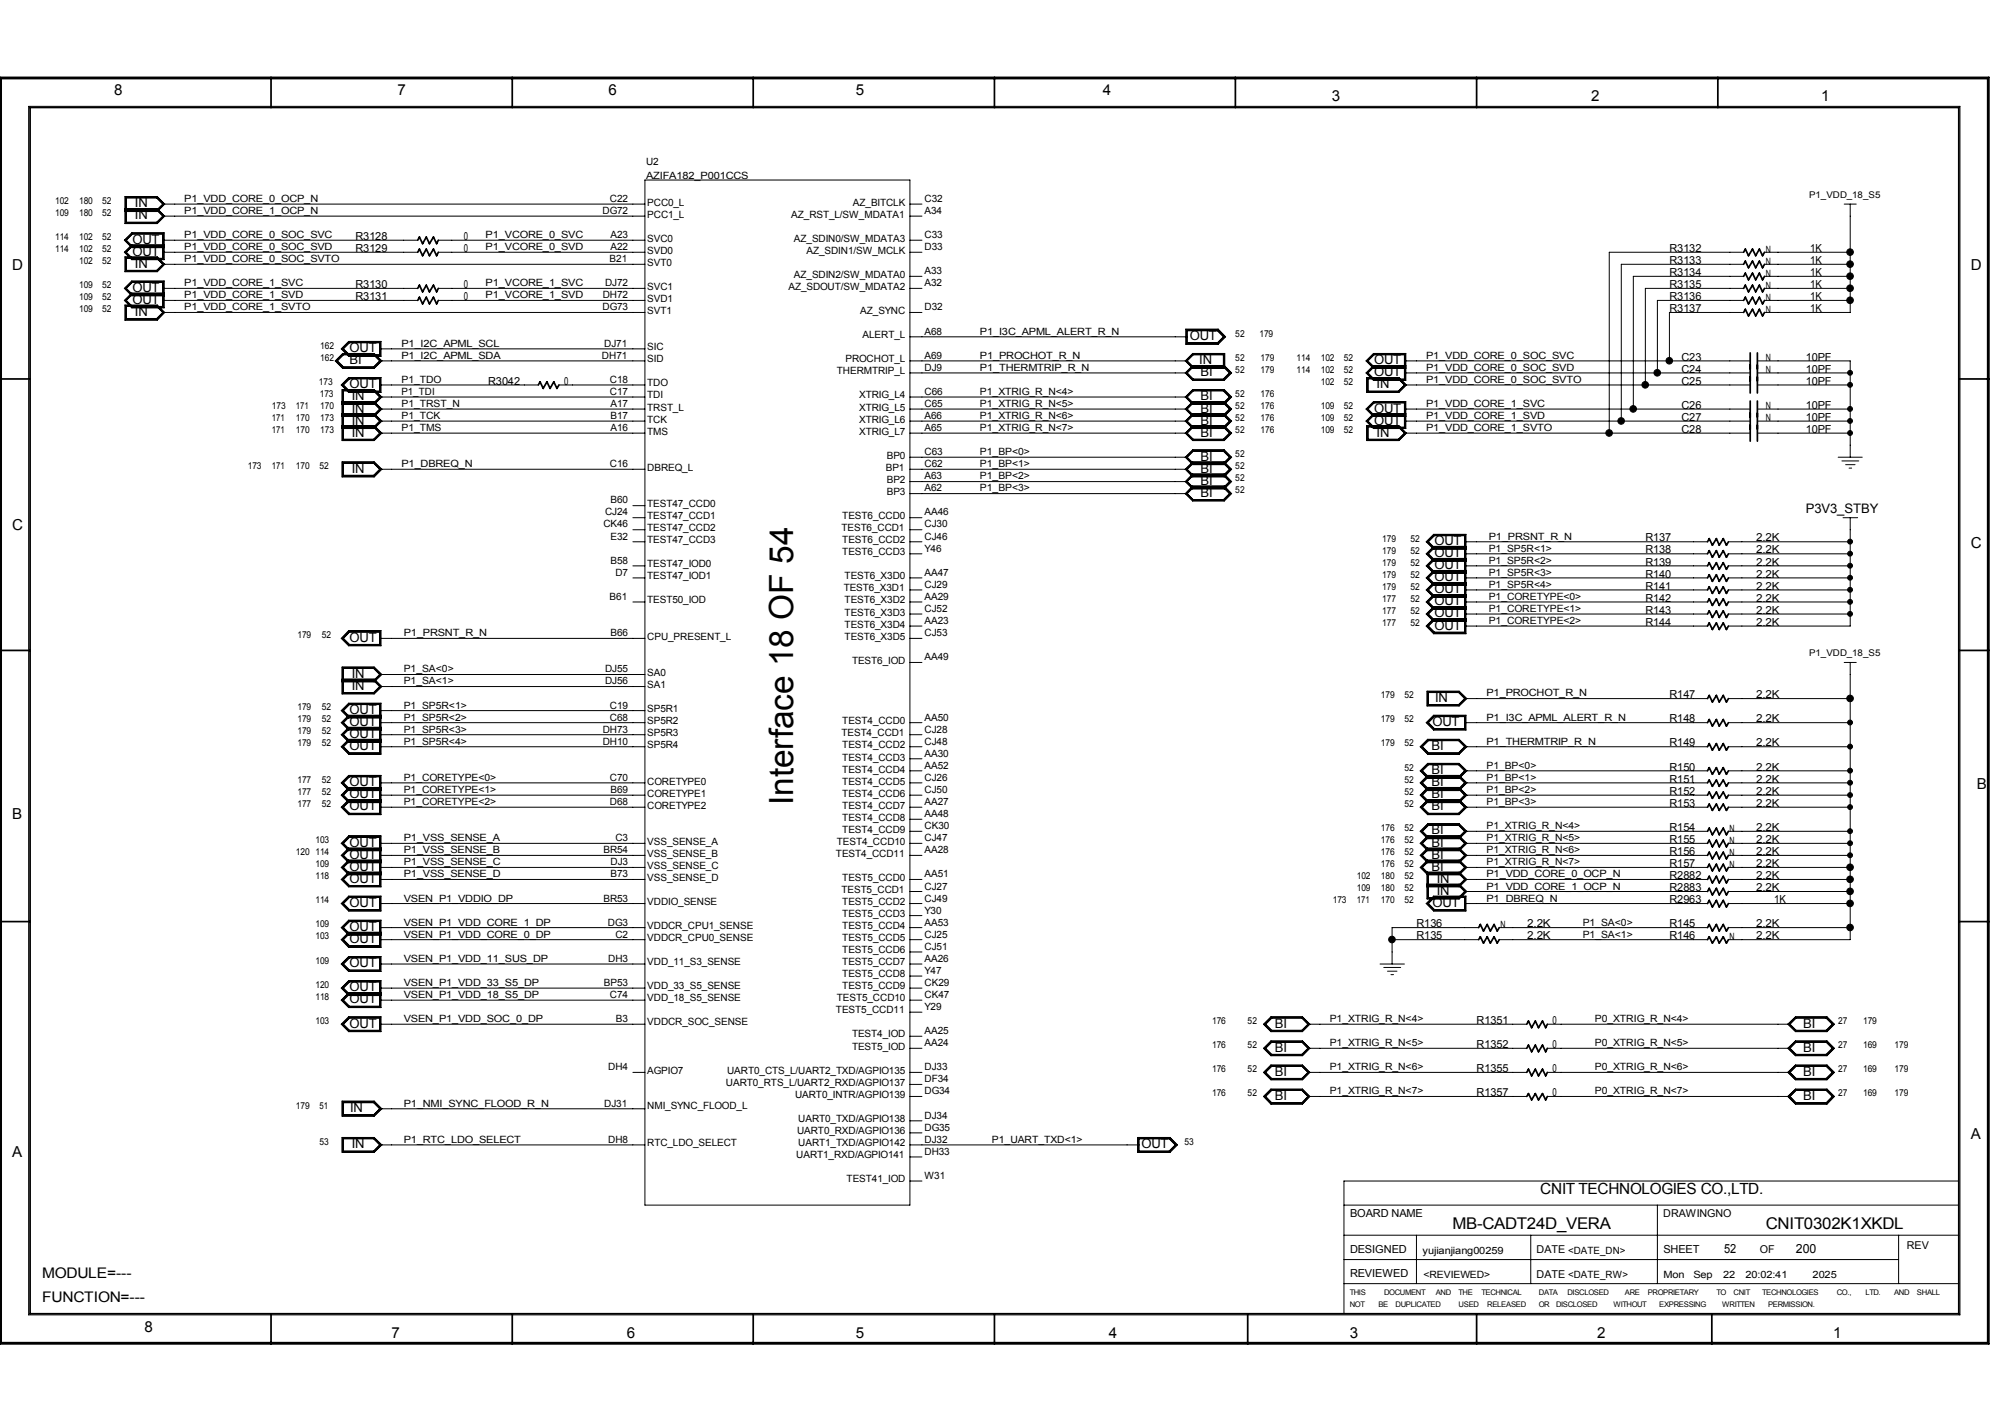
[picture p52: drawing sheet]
<svg xmlns="http://www.w3.org/2000/svg" width="297mm" height="210mm" viewBox="0 0 297 210" stroke-linecap="round" stroke-linejoin="round" font-family="sans-serif">
<defs><g id="words">
<text font-size="4.9" x="117.2" y="118.9" transform="rotate(-90 117.2 118.9)">Interface 18 OF 54</text>
<g font-size="2.4">
<text x="214.6" y="181.5">MB-CADT24D_VERA</text>
<text x="260.9" y="181.5">CNIT0302K1XKDL</text>
</g>
<text font-size="2.3" x="227.6" y="176.3">CNIT TECHNOLOGIES CO.,LTD.</text>
<g font-size="2.2">
<text x="16.9" y="14.1">8</text>
<text x="58.8" y="14.1">7</text>
<text x="89.9" y="14.1">6</text>
<text x="126.4" y="14.1">5</text>
<text x="163" y="14.1">4</text>
<text x="196.8" y="15">3</text>
<text x="235.1" y="15">2</text>
<text x="269.1" y="15">1</text>
<text x="1.8" y="39.9">D</text>
<text x="291.2" y="39.9">D</text>
<text x="1.8" y="78.2">C</text>
<text x="291.2" y="80.9">C</text>
<text x="292.1" y="116.5">B</text>
<text x="1.8" y="121">B</text>
<text x="1.8" y="170.8">A</text>
<text x="291.2" y="168.2">A</text>
<text x="6.2" y="188.7">MODULE=---</text>
<text x="6.2" y="192.2">FUNCTION=---</text>
<text x="21.3" y="196.6">8</text>
<text x="57.9" y="197.5">7</text>
<text x="92.6" y="197.5">6</text>
<text x="126.4" y="197.5">5</text>
<text x="163.9" y="197.5">4</text>
<text x="199.5" y="197.5">3</text>
<text x="236" y="197.5">2</text>
<text x="270.9" y="197.5">1</text>
</g>
<g font-size="1.9">
<text x="19.6" y="36">OUT</text>
<text x="19.9" y="32.4">IN</text>
<text x="19.9" y="30.6">IN</text>
<text x="19.6" y="37.8">OUT</text>
<text x="19.9" y="39.5">IN</text>
<text x="19.6" y="44.9">OUT</text>
<text x="19.6" y="43.1">OUT</text>
<text x="19.9" y="46.7">IN</text>
<text x="51.6" y="52">OUT</text>
<text x="51.6" y="53.8">BI</text>
<text x="175.8" y="50.2">OUT</text>
<text x="177.2" y="53.8">IN</text>
<text x="203" y="53.8">OUT</text>
<text x="51.6" y="57.4">OUT</text>
<text x="52" y="59.1">IN</text>
<text x="177.4" y="55.5">BI</text>
<text x="177.4" y="59.1">BI</text>
<text x="203" y="55.5">OUT</text>
<text x="203.4" y="57.4">IN</text>
<text x="52" y="60.9">IN</text>
<text x="52" y="64.5">IN</text>
<text x="52" y="62.7">IN</text>
<text x="177.4" y="60.9">BI</text>
<text x="177.4" y="62.7">BI</text>
<text x="177.4" y="64.5">BI</text>
<text x="203" y="62.7">OUT</text>
<text x="203" y="60.9">OUT</text>
<text x="203.4" y="64.5">IN</text>
<text x="52" y="69.8">IN</text>
<text x="177.4" y="68">BI</text>
<text x="177.4" y="69.8">BI</text>
<text x="177.4" y="71.6">BI</text>
<text x="177.4" y="73.4">BI</text>
<text x="266.8" y="75.7">P3V3_STBY</text>
<text x="212" y="80.5">OUT</text>
<text x="212" y="82.3">OUT</text>
<text x="212" y="84.1">OUT</text>
<text x="212" y="85.9">OUT</text>
<text x="212" y="87.6">OUT</text>
<text x="212" y="89.4">OUT</text>
<text x="51.6" y="94.7">OUT</text>
<text x="212" y="91.2">OUT</text>
<text x="212" y="93">OUT</text>
<text x="52" y="100.1">IN</text>
<text x="52" y="101.9">IN</text>
<text x="51.6" y="105.5">OUT</text>
<text x="51.6" y="107.2">OUT</text>
<text x="211.7" y="107.2">OUT</text>
<text x="212" y="103.7">IN</text>
<text x="51.6" y="109">OUT</text>
<text x="51.6" y="110.8">OUT</text>
<text x="211.5" y="110.8">BI</text>
<text x="51.6" y="116.1">OUT</text>
<text x="51.6" y="117.9">OUT</text>
<text x="51.6" y="119.7">OUT</text>
<text x="211.5" y="114.3">BI</text>
<text x="211.5" y="116.1">BI</text>
<text x="211.5" y="117.9">BI</text>
<text x="211.5" y="119.7">BI</text>
<text x="51.6" y="125">OUT</text>
<text x="211.5" y="125">BI</text>
<text x="211.5" y="123.2">BI</text>
<text x="51.6" y="130.4">OUT</text>
<text x="51.6" y="128.6">OUT</text>
<text x="51.6" y="126.8">OUT</text>
<text x="211.5" y="128.6">BI</text>
<text x="211.5" y="126.8">BI</text>
<text x="212.3" y="130.4">IN</text>
<text x="51.6" y="137.5">OUT</text>
<text x="51.6" y="133.9">OUT</text>
<text x="211.7" y="133.9">OUT</text>
<text x="212.3" y="132.2">IN</text>
<text x="51.6" y="142.8">OUT</text>
<text x="51.6" y="139.3">OUT</text>
<text x="51.6" y="148.2">OUT</text>
<text x="51.6" y="146.4">OUT</text>
<text x="51.6" y="151.8">OUT</text>
<text x="188.4" y="151.8">BI</text>
<text x="188.4" y="155.3">BI</text>
<text x="266.4" y="151.8">BI</text>
<text x="266.4" y="155.3">BI</text>
<text x="188.4" y="158.9">BI</text>
<text x="266.4" y="158.9">BI</text>
<text x="51.7" y="164.2">IN</text>
<text x="188.4" y="162.4">BI</text>
<text x="266.4" y="162.4">BI</text>
<text x="52" y="169.5">IN</text>
<text x="168.7" y="169.5">OUT</text>
<text x="254.7" y="185">52</text>
<text x="265.4" y="185">200</text>
</g>
<g font-size="1.6">
<text x="52.5" y="35.4">R3128</text>
<text x="68.5" y="35.4">0</text>
<text x="52.5" y="37.2">R3129</text>
<text x="68.5" y="37.2">0</text>
<text x="246.7" y="37.2">R3132</text>
<text x="246.7" y="39">R3133</text>
<text x="246.7" y="40.8">R3134</text>
<text x="267.5" y="39">1K</text>
<text x="267.5" y="37.2">1K</text>
<text x="267.5" y="40.8">1K</text>
<text x="52.5" y="44.3">R3131</text>
<text x="52.5" y="42.5">R3130</text>
<text x="68.5" y="42.5">0</text>
<text x="68.5" y="44.3">0</text>
<text x="246.7" y="44.3">R3136</text>
<text x="246.7" y="42.5">R3135</text>
<text x="246.7" y="46.1">R3137</text>
<text x="267.5" y="42.5">1K</text>
<text x="267.5" y="44.3">1K</text>
<text x="267.5" y="46.1">1K</text>
<text x="248.5" y="53.2">C23</text>
<text x="266.8" y="53.2">10PF</text>
<text x="72.1" y="56.8">R3042</text>
<text x="83.3" y="56.8">0</text>
<text x="248.5" y="55">C24</text>
<text x="248.5" y="56.8">C25</text>
<text x="266.8" y="56.8">10PF</text>
<text x="266.8" y="55">10PF</text>
<text x="248.5" y="62.1">C27</text>
<text x="248.5" y="60.4">C26</text>
<text x="248.5" y="63.9">C28</text>
<text x="266.8" y="63.9">10PF</text>
<text x="266.8" y="62.1">10PF</text>
<text x="266.8" y="60.4">10PF</text>
<text x="243.1" y="81.7">R138</text>
<text x="243.1" y="83.5">R139</text>
<text x="243.1" y="80">R137</text>
<text x="259.5" y="81.7">2.2K</text>
<text x="259.5" y="80">2.2K</text>
<text x="259.5" y="83.5">2.2K</text>
<text x="243.1" y="88.9">R142</text>
<text x="243.1" y="87.1">R141</text>
<text x="243.1" y="85.3">R140</text>
<text x="259.5" y="88.9">2.2K</text>
<text x="259.5" y="87.1">2.2K</text>
<text x="259.5" y="85.3">2.2K</text>
<text x="243.1" y="90.6">R143</text>
<text x="243.1" y="92.4">R144</text>
<text x="259.5" y="90.6">2.2K</text>
<text x="259.5" y="92.4">2.2K</text>
<text x="246.7" y="106.7">R148</text>
<text x="246.7" y="103.1">R147</text>
<text x="259.5" y="106.7">2.2K</text>
<text x="259.5" y="103.1">2.2K</text>
<text x="246.7" y="113.8">R150</text>
<text x="246.7" y="110.2">R149</text>
<text x="259.5" y="113.8">2.2K</text>
<text x="259.5" y="110.2">2.2K</text>
<text x="246.7" y="115.6">R151</text>
<text x="246.7" y="119.2">R153</text>
<text x="246.7" y="117.4">R152</text>
<text x="259.5" y="119.2">2.2K</text>
<text x="259.5" y="117.4">2.2K</text>
<text x="259.5" y="115.6">2.2K</text>
<text x="246.7" y="124.5">R155</text>
<text x="246.7" y="122.7">R154</text>
<text x="259.5" y="124.5">2.2K</text>
<text x="259.5" y="122.7">2.2K</text>
<text x="246.7" y="126.3">R156</text>
<text x="246.7" y="128.1">R157</text>
<text x="246.7" y="131.6">R2883</text>
<text x="246.7" y="129.8">R2882</text>
<text x="259.5" y="126.3">2.2K</text>
<text x="259.5" y="128.1">2.2K</text>
<text x="259.5" y="129.8">2.2K</text>
<text x="259.5" y="131.6">2.2K</text>
<text x="209.3" y="136.9">R136</text>
<text x="225.7" y="136.9">2.2K</text>
<text x="246.7" y="136.9">R145</text>
<text x="246.7" y="133.4">R2963</text>
<text x="259.5" y="136.9">2.2K</text>
<text x="262.1" y="133.4">1K</text>
<text x="209.3" y="138.7">R135</text>
<text x="225.7" y="138.7">2.2K</text>
<text x="246.7" y="138.7">R146</text>
<text x="259.5" y="138.7">2.2K</text>
<text x="218.2" y="151.2">R1351</text>
<text x="218.2" y="154.8">R1352</text>
<text x="229.4" y="151.2">0</text>
<text x="229.4" y="154.8">0</text>
<text x="218.2" y="161.9">R1357</text>
<text x="218.2" y="158.3">R1355</text>
<text x="229.4" y="161.9">0</text>
<text x="229.4" y="158.3">0</text>
<text x="199.5" y="179.7">BOARD NAME</text>
<text x="245.8" y="179.7">DRAWINGNO</text>
<text x="199.5" y="185.1">DESIGNED</text>
<text x="227.1" y="185.1">DATE &lt;DATE_DN&gt;</text>
<text x="245.8" y="185">SHEET</text>
<text x="260" y="185.1">OF</text>
<text x="281.7" y="184.4">REV</text>
<text x="199.5" y="188.6">REVIEWED</text>
<text x="227.1" y="188.7">DATE &lt;DATE_RW&gt;</text>
</g>
<g font-size="1.5">
<text x="27.2" y="29.8">P1_VDD_CORE_0_OCP_N</text>
<text x="90.1" y="29.8">C22</text>
<text x="95.5" y="24.4">U2</text>
<text x="95.5" y="26.4">AZIFA182_P001CCS</text>
<text x="136.6" y="29.8">C32</text>
<text x="27.2" y="31.6">P1_VDD_CORE_1_OCP_N</text>
<text x="27.2" y="35.2">P1_VDD_CORE_0_SOC_SVC</text>
<text x="71.8" y="35.2">P1_VCORE_0_SVC</text>
<text x="89" y="31.6">DG72</text>
<text x="90.2" y="35.2">A23</text>
<text x="95.6" y="35.7">SVC0</text>
<text x="95.6" y="32.1">PCC1_L</text>
<text x="95.6" y="30.4">PCC0_L</text>
<text x="116.9" y="32.1">AZ_RST_L/SW_MDATA1</text>
<text x="117.3" y="35.7">AZ_SDIN0/SW_MDATA3</text>
<text x="126" y="30.4">AZ_BITCLK</text>
<text x="136.6" y="35.2">C33</text>
<text x="136.6" y="31.6">A34</text>
<text x="27.2" y="38.7">P1_VDD_CORE_0_SOC_SVTO</text>
<text x="27.2" y="37">P1_VDD_CORE_0_SOC_SVD</text>
<text x="71.8" y="37">P1_VCORE_0_SVD</text>
<text x="90.1" y="38.7">B21</text>
<text x="90.2" y="37">A22</text>
<text x="95.6" y="39.2">SVT0</text>
<text x="95.6" y="37.5">SVD0</text>
<text x="117.3" y="41">AZ_SDIN2/SW_MDATA0</text>
<text x="119.2" y="37.5">AZ_SDIN1/SW_MCLK</text>
<text x="136.6" y="37">D33</text>
<text x="136.6" y="40.5">A33</text>
<text x="260.9" y="40.9">N</text>
<text x="260.9" y="37.3">N</text>
<text x="260.9" y="39.1">N</text>
<text x="27.2" y="45.9">P1_VDD_CORE_1_SVTO</text>
<text x="27.2" y="44.1">P1_VDD_CORE_1_SVD</text>
<text x="27.2" y="42.3">P1_VDD_CORE_1_SVC</text>
<text x="71.8" y="44.1">P1_VCORE_1_SVD</text>
<text x="71.8" y="42.3">P1_VCORE_1_SVC</text>
<text x="89" y="45.9">DG73</text>
<text x="89.1" y="44.1">DH72</text>
<text x="89.4" y="42.3">DJ72</text>
<text x="95.6" y="46.4">SVT1</text>
<text x="95.6" y="44.6">SVD1</text>
<text x="95.6" y="42.8">SVC1</text>
<text x="116.5" y="42.8">AZ_SDOUT/SW_MDATA2</text>
<text x="127.1" y="46.4">AZ_SYNC</text>
<text x="136.6" y="45.9">D32</text>
<text x="136.6" y="42.3">A32</text>
<text x="260.9" y="46.2">N</text>
<text x="260.9" y="42.6">N</text>
<text x="260.9" y="44.4">N</text>
<text x="59.3" y="53">P1_I2C_APML_SDA</text>
<text x="59.3" y="51.2">P1_I2C_APML_SCL</text>
<text x="88.9" y="53">DH71</text>
<text x="89.3" y="51.2">DJ71</text>
<text x="95.6" y="53.5">SID</text>
<text x="95.6" y="51.7">SIC</text>
<text x="124.9" y="53.5">PROCHOT_L</text>
<text x="127.5" y="50">ALERT_L</text>
<text x="136.6" y="53">A69</text>
<text x="136.6" y="49.4">A68</text>
<text x="144.8" y="53">P1_PROCHOT_R_N</text>
<text x="144.8" y="49.4">P1_I3C_APML_ALERT_R_N</text>
<text x="210.7" y="53">P1_VDD_CORE_0_SOC_SVC</text>
<text x="260.9" y="53.3">N</text>
<text x="59.3" y="58.3">P1_TDI</text>
<text x="59.3" y="56.5">P1_TDO</text>
<text x="90.1" y="58.3">C17</text>
<text x="90.1" y="56.5">C18</text>
<text x="95.6" y="58.8">TDI</text>
<text x="95.6" y="57.1">TDO</text>
<text x="123.7" y="55.3">THERMTRIP_L</text>
<text x="127" y="58.8">XTRIG_L4</text>
<text x="136.6" y="58.3">C66</text>
<text x="136.6" y="54.7">DJ9</text>
<text x="144.8" y="58.3">P1_XTRIG_R_N&lt;4&gt;</text>
<text x="144.8" y="54.7">P1_THERMTRIP_R_N</text>
<text x="210.7" y="56.5">P1_VDD_CORE_0_SOC_SVTO</text>
<text x="210.7" y="54.7">P1_VDD_CORE_0_SOC_SVD</text>
<text x="260.9" y="55.1">N</text>
<text x="59.3" y="63.7">P1_TMS</text>
<text x="59.3" y="61.9">P1_TCK</text>
<text x="59.3" y="60.1">P1_TRST_N</text>
<text x="90.2" y="63.7">A16</text>
<text x="90.2" y="61.9">B17</text>
<text x="90.2" y="60.1">A17</text>
<text x="95.6" y="64.2">TMS</text>
<text x="95.6" y="62.4">TCK</text>
<text x="95.6" y="60.6">TRST_L</text>
<text x="127" y="64.2">XTRIG_L7</text>
<text x="127" y="62.4">XTRIG_L6</text>
<text x="127" y="60.6">XTRIG_L5</text>
<text x="136.6" y="63.7">A65</text>
<text x="136.6" y="61.9">A66</text>
<text x="136.6" y="60.1">C65</text>
<text x="144.8" y="63.7">P1_XTRIG_R_N&lt;7&gt;</text>
<text x="144.8" y="61.9">P1_XTRIG_R_N&lt;6&gt;</text>
<text x="144.8" y="60.1">P1_XTRIG_R_N&lt;5&gt;</text>
<text x="210.7" y="60.1">P1_VDD_CORE_1_SVC</text>
<text x="210.7" y="63.7">P1_VDD_CORE_1_SVTO</text>
<text x="210.7" y="61.9">P1_VDD_CORE_1_SVD</text>
<text x="260.9" y="60.5">N</text>
<text x="260.9" y="62.2">N</text>
<text x="59.3" y="69">P1_DBREQ_N</text>
<text x="90.1" y="69">C16</text>
<text x="95.6" y="69.6">DBREQ_L</text>
<text x="130.9" y="69.6">BP1</text>
<text x="131" y="71.3">BP2</text>
<text x="131" y="67.8">BP0</text>
<text x="136.6" y="70.8">A63</text>
<text x="136.6" y="69">C62</text>
<text x="136.6" y="67.2">C63</text>
<text x="144.8" y="70.8">P1_BP&lt;2&gt;</text>
<text x="144.8" y="69">P1_BP&lt;1&gt;</text>
<text x="144.8" y="67.2">P1_BP&lt;0&gt;</text>
<text x="89.2" y="77.9">CK46</text>
<text x="89.4" y="76.1">CJ24</text>
<text x="90.2" y="74.3">B60</text>
<text x="95.6" y="76.7">TEST47_CCD1</text>
<text x="95.6" y="74.9">TEST47_CCD0</text>
<text x="124.5" y="76.7">TEST6_CCD0</text>
<text x="131" y="73.1">BP3</text>
<text x="136.6" y="77.9">CJ30</text>
<text x="136.6" y="76.1">AA46</text>
<text x="136.6" y="72.6">A62</text>
<text x="144.8" y="72.6">P1_BP&lt;3&gt;</text>
<text x="90.2" y="83.3">B58</text>
<text x="90.2" y="79.7">E32</text>
<text x="95.6" y="83.8">TEST47_IOD0</text>
<text x="95.6" y="80.2">TEST47_CCD3</text>
<text x="95.6" y="78.4">TEST47_CCD2</text>
<text x="124.3" y="78.4">TEST6_CCD1</text>
<text x="124.5" y="82">TEST6_CCD3</text>
<text x="124.5" y="80.2">TEST6_CCD2</text>
<text x="136.6" y="81.5">Y46</text>
<text x="136.6" y="79.7">CJ46</text>
<text x="220" y="83.3">P1_SP5R&lt;2&gt;</text>
<text x="220" y="81.5">P1_SP5R&lt;1&gt;</text>
<text x="220" y="79.7">P1_PRSNT_R_N</text>
<text x="90.1" y="88.6">B61</text>
<text x="90.9" y="85.1">D7</text>
<text x="95.6" y="89.1">TEST50_IOD</text>
<text x="95.6" y="85.6">TEST47_IOD1</text>
<text x="124.7" y="87.3">TEST6_X3D1</text>
<text x="124.8" y="89.1">TEST6_X3D2</text>
<text x="124.8" y="85.6">TEST6_X3D0</text>
<text x="136.6" y="88.6">AA29</text>
<text x="136.6" y="86.8">CJ29</text>
<text x="136.6" y="85.1">AA47</text>
<text x="220" y="88.6">P1_CORETYPE&lt;0&gt;</text>
<text x="220" y="86.8">P1_SP5R&lt;4&gt;</text>
<text x="220" y="85.1">P1_SP5R&lt;3&gt;</text>
<text x="59.7" y="93.9">P1_PRSNT_R_N</text>
<text x="90.2" y="93.9">B66</text>
<text x="95.6" y="94.5">CPU_PRESENT_L</text>
<text x="124.8" y="94.5">TEST6_X3D5</text>
<text x="124.8" y="92.7">TEST6_X3D4</text>
<text x="124.8" y="90.9">TEST6_X3D3</text>
<text x="136.6" y="93.9">CJ53</text>
<text x="136.6" y="92.2">AA23</text>
<text x="136.6" y="90.4">CJ52</text>
<text x="220" y="92.2">P1_CORETYPE&lt;2&gt;</text>
<text x="220" y="90.4">P1_CORETYPE&lt;1&gt;</text>
<text x="59.7" y="101.1">P1_SA&lt;1&gt;</text>
<text x="59.7" y="99.3">P1_SA&lt;0&gt;</text>
<text x="89.4" y="99.3">DJ55</text>
<text x="89.4" y="101.1">DJ56</text>
<text x="95.6" y="101.6">SA1</text>
<text x="95.6" y="99.8">SA0</text>
<text x="125.9" y="98">TEST6_IOD</text>
<text x="136.6" y="97.5">AA49</text>
<text x="59.7" y="106.4">P1_SP5R&lt;2&gt;</text>
<text x="59.7" y="104.7">P1_SP5R&lt;1&gt;</text>
<text x="90.1" y="106.4">C68</text>
<text x="90.1" y="104.7">C19</text>
<text x="95.6" y="106.9">SP5R2</text>
<text x="95.6" y="105.2">SP5R1</text>
<text x="124.5" y="106.9">TEST4_CCD0</text>
<text x="136.6" y="106.4">AA50</text>
<text x="219.6" y="106.4">P1_I3C_APML_ALERT_R_N</text>
<text x="219.6" y="102.8">P1_PROCHOT_R_N</text>
<text x="59.7" y="110">P1_SP5R&lt;4&gt;</text>
<text x="59.7" y="108.2">P1_SP5R&lt;3&gt;</text>
<text x="89.1" y="110">DH10</text>
<text x="89.1" y="108.2">DH73</text>
<text x="95.6" y="110.5">SP5R4</text>
<text x="95.6" y="108.7">SP5R3</text>
<text x="124.3" y="108.7">TEST4_CCD1</text>
<text x="124.5" y="112.3">TEST4_CCD3</text>
<text x="124.5" y="110.5">TEST4_CCD2</text>
<text x="136.6" y="113.5">AA52</text>
<text x="136.6" y="111.8">AA30</text>
<text x="136.6" y="110">CJ48</text>
<text x="136.6" y="108.2">CJ28</text>
<text x="219.6" y="113.5">P1_BP&lt;0&gt;</text>
<text x="219.6" y="110">P1_THERMTRIP_R_N</text>
<text x="59.7" y="118.9">P1_CORETYPE&lt;2&gt;</text>
<text x="59.7" y="117.1">P1_CORETYPE&lt;1&gt;</text>
<text x="59.7" y="115.3">P1_CORETYPE&lt;0&gt;</text>
<text x="90.1" y="118.9">D68</text>
<text x="90.1" y="115.3">C70</text>
<text x="90.2" y="117.1">B69</text>
<text x="95.6" y="119.4">CORETYPE2</text>
<text x="95.6" y="117.6">CORETYPE1</text>
<text x="95.6" y="115.9">CORETYPE0</text>
<text x="124.5" y="119.4">TEST4_CCD7</text>
<text x="124.5" y="117.6">TEST4_CCD6</text>
<text x="124.5" y="115.9">TEST4_CCD5</text>
<text x="124.5" y="114.1">TEST4_CCD4</text>
<text x="136.6" y="118.9">AA27</text>
<text x="136.6" y="117.1">CJ50</text>
<text x="136.6" y="115.3">CJ26</text>
<text x="219.6" y="118.9">P1_BP&lt;3&gt;</text>
<text x="219.6" y="117.1">P1_BP&lt;2&gt;</text>
<text x="219.6" y="115.3">P1_BP&lt;1&gt;</text>
<text x="59.7" y="126">P1_VSS_SENSE_B</text>
<text x="59.7" y="124.2">P1_VSS_SENSE_A</text>
<text x="89.2" y="126">BR54</text>
<text x="90.9" y="124.2">C3</text>
<text x="95.6" y="124.8">VSS_SENSE_A</text>
<text x="123.7" y="124.8">TEST4_CCD10</text>
<text x="124.5" y="123">TEST4_CCD9</text>
<text x="124.5" y="121.2">TEST4_CCD8</text>
<text x="136.6" y="120.7">AA48</text>
<text x="136.6" y="126">AA28</text>
<text x="136.6" y="124.2">CJ47</text>
<text x="136.6" y="122.4">CK30</text>
<text x="219.6" y="126">P1_XTRIG_R_N&lt;6&gt;</text>
<text x="219.6" y="122.4">P1_XTRIG_R_N&lt;4&gt;</text>
<text x="219.6" y="124.2">P1_XTRIG_R_N&lt;5&gt;</text>
<text x="255.6" y="122.8">N</text>
<text x="255.6" y="124.6">N</text>
<text x="59.7" y="129.6">P1_VSS_SENSE_D</text>
<text x="59.7" y="127.8">P1_VSS_SENSE_C</text>
<text x="90.2" y="129.6">B73</text>
<text x="90.2" y="127.8">DJ3</text>
<text x="95.6" y="130.1">VSS_SENSE_D</text>
<text x="95.6" y="128.3">VSS_SENSE_C</text>
<text x="95.6" y="126.5">VSS_SENSE_B</text>
<text x="123.5" y="126.5">TEST4_CCD11</text>
<text x="124.3" y="131.9">TEST5_CCD1</text>
<text x="124.5" y="130.1">TEST5_CCD0</text>
<text x="136.6" y="131.4">CJ27</text>
<text x="136.6" y="129.6">AA51</text>
<text x="219.6" y="127.8">P1_XTRIG_R_N&lt;7&gt;</text>
<text x="219.6" y="131.4">P1_VDD_CORE_1_OCP_N</text>
<text x="219.6" y="129.6">P1_VDD_CORE_0_OCP_N</text>
<text x="255.6" y="128.1">N</text>
<text x="255.6" y="126.4">N</text>
<text x="59.7" y="136.7">VSEN_P1_VDD_CORE_1_DP</text>
<text x="59.7" y="133.1">VSEN_P1_VDDIO_DP</text>
<text x="89.2" y="133.1">BR53</text>
<text x="89.8" y="136.7">DG3</text>
<text x="95.6" y="137.2">VDDCR_CPU1_SENSE</text>
<text x="95.6" y="133.6">VDDIO_SENSE</text>
<text x="124.5" y="137.2">TEST5_CCD4</text>
<text x="124.5" y="135.5">TEST5_CCD3</text>
<text x="124.5" y="133.6">TEST5_CCD2</text>
<text x="136.6" y="136.7">AA53</text>
<text x="136.6" y="134.9">Y30</text>
<text x="136.6" y="133.1">CJ49</text>
<text x="219.6" y="133.1">P1_DBREQ_N</text>
<text x="221.7" y="137">N</text>
<text x="233.9" y="136.7">P1_SA&lt;0&gt;</text>
<text x="59.7" y="142">VSEN_P1_VDD_11_SUS_DP</text>
<text x="59.7" y="138.5">VSEN_P1_VDD_CORE_0_DP</text>
<text x="89.9" y="142">DH3</text>
<text x="90.9" y="138.5">C2</text>
<text x="95.6" y="142.5">VDD_11_S3_SENSE</text>
<text x="95.6" y="139">VDDCR_CPU0_SENSE</text>
<text x="124.5" y="142.5">TEST5_CCD7</text>
<text x="124.5" y="140.8">TEST5_CCD6</text>
<text x="124.5" y="139">TEST5_CCD5</text>
<text x="136.6" y="143.8">Y47</text>
<text x="136.6" y="142">AA26</text>
<text x="136.6" y="140.3">CJ51</text>
<text x="136.6" y="138.5">CJ25</text>
<text x="233.9" y="138.5">P1_SA&lt;1&gt;</text>
<text x="255.6" y="138.8">N</text>
<text x="59.7" y="147.4">VSEN_P1_VDD_18_S5_DP</text>
<text x="59.7" y="145.6">VSEN_P1_VDD_33_S5_DP</text>
<text x="89.2" y="145.6">BP53</text>
<text x="90.1" y="147.4">C74</text>
<text x="95.6" y="147.9">VDD_18_S5_SENSE</text>
<text x="95.6" y="146.1">VDD_33_S5_SENSE</text>
<text x="123.5" y="149.7">TEST5_CCD11</text>
<text x="123.7" y="147.9">TEST5_CCD10</text>
<text x="124.5" y="146.1">TEST5_CCD9</text>
<text x="124.5" y="144.3">TEST5_CCD8</text>
<text x="136.6" y="149.2">Y29</text>
<text x="136.6" y="145.6">CK29</text>
<text x="136.6" y="147.4">CK47</text>
<text x="59.7" y="151">VSEN_P1_VDD_SOC_0_DP</text>
<text x="91" y="151">B3</text>
<text x="95.6" y="151.4">VDDCR_SOC_SENSE</text>
<text x="125.9" y="155">TEST5_IOD</text>
<text x="125.9" y="153.2">TEST4_IOD</text>
<text x="136.6" y="152.7">AA25</text>
<text x="136.6" y="154.5">AA24</text>
<text x="196.5" y="154.5">P1_XTRIG_R_N&lt;5&gt;</text>
<text x="196.5" y="151">P1_XTRIG_R_N&lt;4&gt;</text>
<text x="235.6" y="154.5">P0_XTRIG_R_N&lt;5&gt;</text>
<text x="235.6" y="151">P0_XTRIG_R_N&lt;4&gt;</text>
<text x="89.9" y="158.1">DH4</text>
<text x="95.6" y="158.6">AGPIO7</text>
<text x="107.3" y="160.4">UART0_RTS_L/UART2_RXD/AGPIO137</text>
<text x="107.4" y="158.6">UART0_CTS_L/UART2_TXD/AGPIO135</text>
<text x="136.6" y="159.9">DF34</text>
<text x="136.6" y="161.6">DG34</text>
<text x="136.6" y="158.1">DJ33</text>
<text x="196.5" y="158.1">P1_XTRIG_R_N&lt;6&gt;</text>
<text x="196.5" y="161.6">P1_XTRIG_R_N&lt;7&gt;</text>
<text x="235.6" y="161.6">P0_XTRIG_R_N&lt;7&gt;</text>
<text x="235.6" y="158.1">P0_XTRIG_R_N&lt;6&gt;</text>
<text x="59.7" y="163.4">P1_NMI_SYNC_FLOOD_R_N</text>
<text x="89.3" y="163.4">DJ31</text>
<text x="95.6" y="163.8">NMI_SYNC_FLOOD_L</text>
<text x="117.5" y="162.1">UART0_INTR/AGPIO139</text>
<text x="117.8" y="167.5">UART0_RXD/AGPIO136</text>
<text x="117.9" y="165.7">UART0_TXD/AGPIO138</text>
<text x="136.6" y="165.2">DJ34</text>
<text x="136.6" y="167">DG35</text>
<text x="59.7" y="168.7">P1_RTC_LDO_SELECT</text>
<text x="89.9" y="168.7">DH8</text>
<text x="95.6" y="169.3">RTC_LDO_SELECT</text>
<text x="117.6" y="171">UART1_RXD/AGPIO141</text>
<text x="117.9" y="169.3">UART1_TXD/AGPIO142</text>
<text x="136.6" y="170.5">DH33</text>
<text x="136.6" y="168.7">DJ32</text>
<text x="146.6" y="168.7">P1_UART_TXD&lt;1&gt;</text>
<text x="125.1" y="174.6">TEST41_IOD</text>
<text x="136.6" y="174.1">W31</text>
<text x="210.2" y="185.1">yujianjiang00259</text>
<text x="210.3" y="188.7">&lt;REVIEWED&gt;</text>
<text x="245.8" y="188.7">Mon</text>
<text x="250.2" y="188.7">Sep</text>
<text x="254.6" y="188.7">22</text>
<text x="257.9" y="188.7">20:02:41</text>
<text x="267.8" y="188.7">2025</text>
</g>
<g font-size="1.4">
<text x="267.3" y="29.2">P1_VDD_18_S5</text>
<text x="8.1" y="35.4">114</text>
<text x="8.1" y="31.9">109</text>
<text x="8.1" y="30.1">102</text>
<text x="11.7" y="35.4">102</text>
<text x="11.7" y="31.9">180</text>
<text x="11.7" y="30.1">180</text>
<text x="15.1" y="35.4">52</text>
<text x="15.1" y="31.9">52</text>
<text x="15.1" y="30.1">52</text>
<text x="8.1" y="37.2">114</text>
<text x="11.7" y="39">102</text>
<text x="11.7" y="37.2">102</text>
<text x="15.1" y="39">52</text>
<text x="15.1" y="37.2">52</text>
<text x="11.7" y="46.1">109</text>
<text x="11.7" y="42.6">109</text>
<text x="11.7" y="44.3">109</text>
<text x="15.1" y="42.6">52</text>
<text x="15.1" y="44.3">52</text>
<text x="15.1" y="46.1">52</text>
<text x="47.3" y="51.5">162</text>
<text x="47.3" y="53.3">162</text>
<text x="182.5" y="49.7">52</text>
<text x="182.5" y="53.3">52</text>
<text x="186.1" y="49.7">179</text>
<text x="186.3" y="53.3">179</text>
<text x="191.6" y="53.3">114</text>
<text x="195.1" y="53.3">102</text>
<text x="198.6" y="53.3">52</text>
<text x="47.1" y="56.8">173</text>
<text x="47.2" y="58.6">173</text>
<text x="182.5" y="55">52</text>
<text x="182.5" y="58.6">52</text>
<text x="186.3" y="55">179</text>
<text x="186.3" y="58.6">176</text>
<text x="191.6" y="55">114</text>
<text x="195.1" y="55">102</text>
<text x="195.1" y="56.8">102</text>
<text x="198.6" y="55">52</text>
<text x="198.6" y="56.8">52</text>
<text x="40.2" y="62.2">171</text>
<text x="40.2" y="63.9">171</text>
<text x="40.2" y="60.4">173</text>
<text x="43.7" y="60.4">171</text>
<text x="43.7" y="63.9">170</text>
<text x="43.7" y="62.2">170</text>
<text x="47.3" y="62.2">173</text>
<text x="47.3" y="60.4">170</text>
<text x="47.3" y="63.9">173</text>
<text x="182.5" y="60.4">52</text>
<text x="182.5" y="62.2">52</text>
<text x="182.5" y="63.9">52</text>
<text x="186.3" y="60.4">176</text>
<text x="186.3" y="62.2">176</text>
<text x="186.3" y="63.9">176</text>
<text x="195.1" y="60.4">109</text>
<text x="195.1" y="62.2">109</text>
<text x="195.1" y="63.9">109</text>
<text x="198.6" y="60.4">52</text>
<text x="198.6" y="62.2">52</text>
<text x="198.6" y="63.9">52</text>
<text x="36.6" y="69.3">173</text>
<text x="40.2" y="69.3">171</text>
<text x="43.7" y="69.3">170</text>
<text x="47.2" y="69.3">52</text>
<text x="182.5" y="67.5">52</text>
<text x="182.5" y="69.3">52</text>
<text x="182.5" y="71.1">52</text>
<text x="182.5" y="72.9">52</text>
<text x="204.2" y="80">179</text>
<text x="204.2" y="81.8">179</text>
<text x="204.2" y="83.5">179</text>
<text x="208.4" y="81.8">52</text>
<text x="208.4" y="83.5">52</text>
<text x="208.4" y="80">52</text>
<text x="204.2" y="85.3">179</text>
<text x="204.2" y="87.1">179</text>
<text x="204.2" y="88.9">177</text>
<text x="208.4" y="88.9">52</text>
<text x="208.4" y="85.3">52</text>
<text x="208.4" y="87.1">52</text>
<text x="43.9" y="94.2">179</text>
<text x="47.5" y="94.2">52</text>
<text x="204.2" y="92.4">177</text>
<text x="204.2" y="90.6">177</text>
<text x="208.4" y="92.4">52</text>
<text x="208.4" y="90.6">52</text>
<text x="267.3" y="96.9">P1_VDD_18_S5</text>
<text x="43.9" y="106.7">179</text>
<text x="43.9" y="104.9">179</text>
<text x="47.5" y="106.7">52</text>
<text x="47.5" y="104.9">52</text>
<text x="204" y="103.1">179</text>
<text x="204" y="106.7">179</text>
<text x="207.5" y="106.7">52</text>
<text x="207.5" y="103.1">52</text>
<text x="43.9" y="108.5">179</text>
<text x="43.9" y="110.2">179</text>
<text x="47.5" y="108.5">52</text>
<text x="47.5" y="110.2">52</text>
<text x="204" y="110.2">179</text>
<text x="207.5" y="110.2">52</text>
<text x="207.5" y="113.8">52</text>
<text x="43.9" y="119.2">177</text>
<text x="43.9" y="115.6">177</text>
<text x="43.9" y="117.4">177</text>
<text x="47.5" y="119.2">52</text>
<text x="47.5" y="115.6">52</text>
<text x="47.5" y="117.4">52</text>
<text x="207.5" y="119.2">52</text>
<text x="207.5" y="117.4">52</text>
<text x="207.5" y="115.6">52</text>
<text x="46.6" y="124.5">103</text>
<text x="204" y="124.5">176</text>
<text x="204" y="122.7">176</text>
<text x="207.5" y="124.5">52</text>
<text x="207.5" y="122.7">52</text>
<text x="43.7" y="126.3">120</text>
<text x="46.6" y="129.8">118</text>
<text x="46.6" y="128.1">109</text>
<text x="46.6" y="126.3">114</text>
<text x="200.5" y="131.6">109</text>
<text x="200.5" y="129.8">102</text>
<text x="204" y="129.8">180</text>
<text x="204" y="128.1">176</text>
<text x="204" y="131.6">180</text>
<text x="204" y="126.3">176</text>
<text x="207.5" y="131.6">52</text>
<text x="207.5" y="128.1">52</text>
<text x="207.5" y="129.8">52</text>
<text x="207.5" y="126.3">52</text>
<text x="46.6" y="133.4">114</text>
<text x="46.6" y="137">109</text>
<text x="196.9" y="133.4">173</text>
<text x="200.5" y="133.4">171</text>
<text x="204" y="133.4">170</text>
<text x="207.5" y="133.4">52</text>
<text x="46.6" y="142.3">109</text>
<text x="46.6" y="138.7">103</text>
<text x="46.6" y="147.7">118</text>
<text x="46.6" y="145.9">120</text>
<text x="46.6" y="151.2">103</text>
<text x="179.1" y="151.2">176</text>
<text x="179.1" y="154.8">176</text>
<text x="184.4" y="151.2">52</text>
<text x="184.4" y="154.8">52</text>
<text x="271.6" y="154.8">27</text>
<text x="271.6" y="151.2">27</text>
<text x="275.3" y="154.8">169</text>
<text x="275.3" y="151.2">179</text>
<text x="279.9" y="154.8">179</text>
<text x="179.1" y="158.3">176</text>
<text x="179.1" y="161.9">176</text>
<text x="184.4" y="158.3">52</text>
<text x="184.4" y="161.9">52</text>
<text x="271.6" y="158.3">27</text>
<text x="271.6" y="161.9">27</text>
<text x="275.3" y="158.3">169</text>
<text x="275.3" y="161.9">169</text>
<text x="279.9" y="158.3">179</text>
<text x="279.9" y="161.9">179</text>
<text x="43.7" y="163.7">179</text>
<text x="47.2" y="163.7">51</text>
<text x="47.2" y="169">53</text>
<text x="175" y="169">53</text>
</g>
<g font-size="1.1">
<text x="199.4" y="191.3">THIS</text>
<text x="204.5" y="191.3">DOCUMENT</text>
<text x="212.1" y="191.3">AND</text>
<text x="215.5" y="191.3">THE</text>
<text x="218.9" y="191.3">TECHNICAL</text>
<text x="227.4" y="191.3">DATA</text>
<text x="231.6" y="191.3">DISCLOSED</text>
<text x="240.1" y="191.3">ARE</text>
<text x="243.5" y="191.3">PROPRIETARY</text>
<text x="253.6" y="191.3">TO</text>
<text x="256.2" y="191.3">CNIT</text>
<text x="260.4" y="191.3">TECHNOLOGIES</text>
<text x="271.4" y="191.3">CO.,</text>
<text x="275.6" y="191.3">LTD.</text>
<text x="279.9" y="191.3">AND</text>
<text x="283.3" y="191.3">SHALL</text>
<text x="199.4" y="193.1">NOT</text>
<text x="203.7" y="193.1">BE</text>
<text x="206.2" y="193.1">DUPLICATED</text>
<text x="215.5" y="193.1">USED</text>
<text x="219.8" y="193.1">RELEASED</text>
<text x="227.4" y="193.1">OR</text>
<text x="229.9" y="193.1">DISCLOSED</text>
<text x="238.4" y="193.1">WITHOUT</text>
<text x="245.2" y="193.1">EXPRESSING</text>
<text x="254.5" y="193.1">WRITTEN</text>
<text x="261.2" y="193.1">PERMISSION.</text>
</g>
</g></defs>
<g fill="none" stroke="#000" stroke-width=".25">
<path d="M0 11.4h293.9v187.1h-293.9zM.2 11.6h293.5v186.7h-293.5zM4.4 15.9h285v178.1h-285zM40 11.4v4.5M75.7 11.4v4.5M111.3 11.4v4.5M146.9 11.4v4.5M182.5 11.4v4.5M218.2 11.4v4.5M253.8 11.4v4.5M61.7 35.5l.3-.5 .4 1 .6-1 .5 1 .6-1 .4 1 .3-.5M61.7 37.3l.3-.5 .4 1 .6-1 .5 1 .6-1 .4 1 .3-.5"/>
<path d="M257.6 39l.3-.4 .5 .9 .6-.9 .4 .9 .6-.9 .4 .9 .3-.5M257.6 37.3l.3-.5 .5 1 .6-1 .4 1 .6-1 .4 1 .3-.5M0 56h4.4M61.7 42.6l.3-.5 .4 1 .6-1 .5 1 .6-1 .4 1 .3-.5M61.7 44.4l.3-.5 .4 1 .6-1 .5 1 .6-1 .4 1 .3-.5M79.5 56.9l.3-.5 .5 1 .5-1 .5 1 .5-1 .5 1 .3-.5M257.6 46.1l.3-.4 .5 1 .6-1 .4 1 .6-1 .4 1 .3-.6M257.6 44.4l.3-.5 .5 1 .6-1 .4 1 .6-1 .4 1 .3-.5M257.6 42.6l.3-.5 .5 1 .6-1 .4 1 .6-1 .4 1 .3-.5M257.6 40.8l.3-.5 .5 1 .6-1 .4 1 .6-1 .4 1 .3-.5M258.6 52.1v5.9M258.6 59.2v6"/>
<path d="M259.7 52.1v5.9M259.7 59.2v6M289.4 56h4.5M0 96.1h4.4M252.3 90.7l.3-.5 .4 1 .6-1 .4 1 .6-1 .5 1 .3-.5M252.3 92.5l.3-.5 .4 1 .6-1 .4 1 .6-1 .5 1 .3-.5M252.3 85.3l.3-.4 .4 1 .6-1 .4 1 .6-1 .5 1 .3-.6M252.3 87.1l.3-.4 .4 .9 .6-.9 .4 .9 .6-.9 .5 .9 .3-.5M252.3 88.9l.3-.5 .4 1 .6-1 .4 1 .6-1 .5 1 .3-.5M252.3 81.8l.3-.5 .4 1 .6-1 .4 1 .6-1 .5 1 .3-.5M252.3 83.6l.3-.5 .4 1 .6-1 .4 1 .6-1 .5 1 .3-.5M252.3 80l.3-.5 .4 1 .6-1 .4 1 .6-1 .5 1 .3-.5"/>
<path d="M289.4 96.1h4.5M252.3 117.4l.3-.4 .4 .9 .6-.9 .4 .9 .6-.9 .5 .9 .3-.5M252.3 119.2l.3-.5 .4 1 .6-1 .4 1 .6-1 .5 1 .3-.5M252.3 115.6l.3-.4 .4 .9 .6-.9 .4 .9 .6-.9 .5 .9 .3-.5M252.3 113.8l.3-.4 .4 .9 .6-.9 .4 .9 .6-.9 .5 .9 .3-.5M252.3 106.7l.3-.4 .4 .9 .6-.9 .4 .9 .6-.9 .5 .9 .3-.5M252.3 110.3l.3-.5 .4 1 .6-1 .4 1 .6-1 .5 1 .3-.5M252.3 103.2l.3-.5 .4 1 .6-1 .4 1 .6-1 .5 1 .3-.5M0 136.1h4.4M218.5 138.8l.2-.5 .5 1 .6-1 .4 1 .6-1 .4 1 .3-.5M218.5 137l.2-.5 .5 1 .6-1 .4 1 .6-1 .4 1 .3-.5M252.3 126.3l.3-.4 .4 .9 .6-.9 .4 .9 .6-.9 .5 .9 .3-.5"/>
<path d="M252.3 128.1l.3-.5 .4 1 .6-1 .4 1 .6-1 .5 1 .3-.5M252.3 124.5l.3-.4 .4 1 .6-1 .4 1 .6-1 .5 1 .3-.6M252.3 122.8l.3-.5 .4 1 .6-1 .4 1 .6-1 .5 1 .3-.5M252.3 138.8l.3-.5 .4 1 .6-1 .4 1 .6-1 .5 1 .3-.5M252.3 137l.3-.5 .4 1 .6-1 .4 1 .6-1 .5 1 .3-.5M252.3 131.7l.3-.5 .4 1 .6-1 .4 1 .6-1 .5 1 .3-.5M252.3 129.9l.3-.5 .4 1 .6-1 .4 1 .6-1 .5 1 .3-.5M252.3 133.4l.3-.4 .4 .9 .6-.9 .4 .9 .6-.9 .5 .9 .3-.5M289.4 136.1h4.5M225.6 151.3l.2-.5 .5 1 .6-1 .4 1 .6-1 .5 1 .2-.5M225.6 154.8l.2-.5 .5 1 .6-1 .4 1 .6-1 .5 1 .2-.5M225.6 158.4l.2-.5 .5 1 .6-1 .4 1 .6-1 .5 1 .2-.5"/>
<path d="M225.6 161.9l.2-.4 .5 .9 .6-.9 .4 .9 .6-.9 .5 .9 .2-.5M40 194v4.5M75.7 194v4.5M111.3 194v4.5M146.9 194v4.5M184.4 194v4.5M218.2 194v4.5M252.9 194v4.5"/>
</g>
<g fill="none" stroke="#000" stroke-width=".15">
<path d="M4.2 15.7h285.4v178.5h-285.4zM18.5 30.8h4.7l1.1 1.1-1.1 1.1h-4.7v-4h4.7l1.1 1.1-1.1 1.1h-4.7M18.5 37.9h4.7l1.1 1.1-1.1 1.1h-4.7zM18.5 30.9h4.7l1.1 1-1.1 1h-4.7v-3.8h4.7l1.1 1-1.1 1.1h-4.7M18.5 38h4.7l1.1 1-1.1 1.1h-4.7zM18.6 30.9h4.6l.9 1-.9 1h-4.6v-3.7h4.6l.9 .9-.9 1h-4.6M18.6 38.1h4.6l.9 .9-.9 1h-4.6zM18.7 31h4.5M19.6 36.4l-.9-.9 .9-.9h4.4v3.5h-5.3v1.8h4.5l.8-.9M19.6 36.4h4.4M19.6 36.4l-.9 .9 .9 .8M23.2 31l.8 .9"/>
<path d="M23.2 38.1l.8 .9M24 30.1l-.8 .9M24 30.1l-.8-.8h-4.5v3.5h4.5l.8-.9M24 30.1h71.3M24 31.9h71.3M24 35.5h37.7M24 37.3h37.7M24 39h71.3M24.1 36.3h-4.5l-1 1 1 .9h4.5v-3.7h-4.5l-1 1 1 .9h4.5M24.2 36.2h-4.7l-1 1.1 1 1h4.7v-3.8h-4.7l-1 1 1 1h4.7M24.3 36.2h-4.8l-1.1 1.1 1.1 1.1h4.8v-4h-4.8l-1.1 1.1 1.1 1.1h4.8M64.8 35.5h30.5"/>
<path d="M64.8 37.3h30.5M95.3 26.6h39.2v151.4h-39.2zM134.5 30.1h1.7M134.5 31.9h1.7M134.5 35.5h1.7M134.5 37.3h1.7M257.6 37.3h-19.8v26.7M257.6 39h-18v23.2M260.7 37.3h12.7M260.7 39h12.7M272.5 30.1h1.8M273.4 30.1v16h-12.7"/>
<path d="M18.5 45h4.7l1.1 1.1-1.1 1.2h-4.7zM18.5 45.1h4.7l1.1 1-1.1 1.1h-4.7zM18.6 45.2h4.6l.9 .9-.9 1h-4.6zM19.6 43.5l-.9-.9 .9-.9h4.4v3.6h-5.3v1.7h4.5l.8-.9M19.6 43.5h4.4M19.6 43.5l-.9 .9 .9 .9M23.2 45.3l.8 .8M24 42.6h37.7M24 44.4h37.7M24 46.1h71.3M24.1 43.4h-4.5l-1 1 1 .9h4.5v-3.6h-4.5l-1 .9 1 1h4.5M24.2 43.3h-4.7l-1 1.1 1 1h4.7v-3.8h-4.7l-1 1 1 1h4.7"/>
<path d="M24.3 43.3h-4.8l-1.1 1.1 1.1 1.1h4.8v-4h-4.8l-1.1 1.1 1.1 1.1h4.8M49.5 53.3l1.1-1.1h4.7l1.1 1.1-1.1 1.1h-4.7zM49.7 53.3l1-1h4.5l1 1-1 .9h-4.5zM50.4 51.5l1.1-1.1h4.8v2.2h-4.8zM50.4 56.9l1.1-1.1h4.8v2.2h-4.8zM50.5 59.7h4.8l1.1-1.1-1.1-1.1h-4.8v7.6h4.8l1.1-1.1-1.1-1.1h-4.8M50.5 59.3h4.8l1.1 1.1-1.1 1.1h-4.8M50.6 59.6h4.7l1-1-1-1h-4.7v7.4h4.7l1-1-1-1.1h-4.7M50.6 59.4h4.7l1 1-1 1h-4.7M50.7 52.2h4.6l1 1.1-1 1h-4.6l-1-1zM50.7 59.6h4.5l1-1-1-.9h-4.5v7.2h4.5l1-.9-1-1h-4.5M50.7 59.4h4.5l1 1-1 1h-4.5"/>
<path d="M50.8 59.5h4.4M51.6 50.5h4.6v2h-4.6l-1.1-1zM51.6 55.8h4.6v2.1h-4.6l-1.1-1zM51.6 50.5h4.6v2h-4.6l-1-1zM51.6 55.9h4.6v1.9h-4.6l-1-.9zM51.6 52.4l-.8-.9 .8-.9h4.5v1.8h-5.3l-.9 .9 .9 .9h4.4l.9-.9M51.6 57.7l-.8-.8 .8-.9h4.5v1.7h-5.3v7.2h4.4l.9-.9M55.2 52.4l.9 .9M55.2 59.5l.9 .9M55.2 57.7l.9 .9M56.1 53.3h39.2M56.1 51.5h39.2"/>
<path d="M56.1 56.9h23.4M56.1 58.6h39.2M56.1 58.6l-.9 .9M64.8 42.6h30.5M64.8 44.4h30.5M82.6 56.9h12.7M134.5 53.3h40.9M134.5 55.1h40.9M134.5 58.6h40.9M134.5 49.7h40.9M134.5 42.6h1.7M134.5 46.1h1.7"/>
<path d="M134.5 40.8h1.7M175.1 55.1l1.1-1.1h4.7l1.1 1.1-1.1 1.1h-4.7zM175.2 55.1l1.1-1.1h4.5l1.1 1.1-1.1 1h-4.5zM175.2 58.6l1.1-1h4.5l1.1 1-1.1 1h-4.5zM175.2 48.6h4.8l1.1 1.1-1.1 1.1h-4.8zM175.3 48.7h4.7l1 1-1 1.1h-4.7zM175.3 48.8h4.6l1 .9-1 1h-4.6zM175.4 53.3l.9-.9h4.5v1.8M175.4 48.9h4.5l.9 .8-.9 .9h-4.5zM175.4 58.6l.9-.9h4.5l.9 .9-.9 .9M175.4 58.6l.9 .9M175.4 53.3l.9 .9"/>
<path d="M176.2 52.2h4.8v2.2h-4.8l-1.1-1.1zM176.2 57.5h4.7l1.1 1.1-1.1 1.1h-4.7l-1.1-1.1zM176.3 52.3h4.5v1.9h-4.5l-1-.9zM176.3 52.2h4.6v2.1h-4.6l-1.1-1zM176.3 54.1h4.5l1 1-1 .9h-4.5l-1-.9zM176.3 59.4h4.5l1 1-1 1h-4.5l-1-1zM176.3 57.7h4.5l1 .9-1 1h-4.5l-1-1zM176.3 54.2h4.5M176.3 59.5h4.5M176.3 59.5l-.9 .9M176.3 54.2l-.9 .9M180.8 54.2l.9 .9-.9 .9h-4.5l-.9-.9"/>
<path d="M180.8 59.5l.9 .9-.9 .9M201.9 55.8h4.8l1.1 1.1-1.1 1.1h-4.8zM202 55.8h4.7l1 1.1-1 1h-4.7zM202.1 55.9h4.5l1 1-1 .9h-4.5zM203 54.2l-.9-.9 .9-.9h4.5v3.6h-5.4v1.7h4.5l.9-.8M203 54.2h4.5M203 54.2l-.9 .9 .9 .9M206.6 56l.9 .9M207.5 53.3h51.1M207.5 55.1h51.1M207.5 56.9h51.1M207.6 54.1h-4.6l-.9 1 .9 .9h4.6v-3.7h-4.6l-.9 1 .9 .9h4.6"/>
<path d="M207.6 54h-4.6l-1.1 1.1 1.1 1h4.6v-3.9h-4.6l-1.1 1.1 1.1 1h4.6M207.7 54h-4.8l-1.1 1.1 1.1 1.1h4.8v-4h-4.8l-1.1 1.1 1.1 1.1h4.8M257.6 42.6h-14.5v14.3M257.6 44.4h-12.7v10.7M257.6 46.1h-10.9v7.2M257.6 40.8h-16.3v19.6M259.7 53.3h13.7v14.2M259.7 55.1h13.7M259.7 56.9h13.7M260.7 42.6h12.7M260.7 44.4h12.7M260.7 40.8h12.7"/>
<path d="M50.5 68.2h4.8l1.1 1.1-1.1 1.1h-4.8zM50.5 61.1h4.8l1.1 1.1-1.1 1.1h-4.8M50.6 68.3h4.7l1 1-1 1.1h-4.7zM50.6 61.2h4.7l1 1-1 1h-4.7M50.7 68.4h4.5l1 .9-1 1h-4.5zM50.7 61.2h4.5l1 1-1 1h-4.5M50.8 68.4h4.4l.9 .9-.9 .9h-4.4zM50.8 61.3h4.4M50.8 63.1h4.4M55.2 61.3l.9 .9M55.2 63.1l.9 .9M56.1 60.4h39.2"/>
<path d="M56.1 62.2h39.2M56.1 64h39.2M56.1 69.3h39.2M56.1 62.2l-.9 .9M56.1 60.4l-.9 .9M93.5 76.5h1.8M93.5 74.7h1.8M93.5 78.2h1.8M134.5 67.5h40.9M134.5 60.4h40.9M134.5 62.2h40.9M134.5 64h40.9"/>
<path d="M134.5 69.3h40.9M134.5 72.9h40.9M134.5 71.1h40.9M134.5 76.5h1.7M134.5 78.2h1.7M175.1 67.5l1.1-1.1h4.7l1.1 1.1-1.1 1.1h-4.7zM175.1 60.4l1.1-1.1h4.7l1.1 1.1-1.1 1.1h-4.7zM175.1 62.2l1.1-1.1h4.7l1.1 1.1-1.1 1.1h-4.7zM175.2 60.4l1.1-1h4.5l1.1 1-1.1 1h-4.5zM175.2 62.2l1.1-1h4.5l1.1 1-1.1 1h-4.5zM175.2 64l1.1-1.1h4.5l1.1 1.1-1.1 1h-4.5zM175.2 69.3l1.1-1h4.5l1.1 1-1.1 1.1h-4.5z"/>
<path d="M175.2 72.9l1.1-1.1h4.5l1.1 1.1-1.1 1h-4.5zM175.2 71.1l1.1-1h4.5l1.1 1-1.1 1h-4.5zM175.2 67.5l1.1-1h4.5l1.1 1-1.1 1.1h-4.5zM175.3 67.5l1-.9h4.5l1 .9-1 1h-4.5zM175.4 71.1l.9 .9M175.4 69.3l.9 .9M175.4 67.5l.9-.9h4.5l.9 .9-.9 .9M175.4 67.5l.9 .9M175.4 62.2l.9 .9M175.4 60.4l.9 .9M176.2 62.9h4.7l1.1 1.1-1.1 1.1h-4.7l-1.1-1.1zM176.2 68.2h4.7l1.1 1.1-1.1 1.1h-4.7l-1.1-1.1z"/>
<path d="M176.2 71.8h4.7l1.1 1.1-1.1 1.1h-4.7l-1.1-1.1zM176.2 70h4.7l1.1 1.1-1.1 1.1h-4.7l-1.1-1.1zM176.3 61.2h4.5l1 1-1 1h-4.5l-1-1zM176.3 63h4.5l1 1-1 .9h-4.5l-1-.9zM176.3 68.4h4.5l1 .9-1 1h-4.5l-1-1zM176.3 71.9h4.5l1 1-1 .9h-4.5l-1-.9zM176.3 70.1h4.5l1 1-1 1h-4.5l-1-1zM176.3 61.3h4.5M176.3 63.1h4.5M176.3 70.2h4.5M176.3 68.4h4.5M176.3 72h4.5"/>
<path d="M176.3 72l-.9 .9M176.3 70.2l-.9 .9M176.3 68.4l-.9 .9M176.3 63.1l-.9 .9M176.3 61.3l-.9 .9M180.8 63.1l.9 .9-.9 .9h-4.5l-.9-.9M180.8 72l.9 .9-.9 .9h-4.5l-.9-.9M180.8 70.2l.9 .9-.9 .9M180.8 68.4l.9 .9-.9 .9M180.8 61.3l.9 .9-.9 .9M201.9 62.9h4.8l1.1 1.1-1.1 1.1h-4.8zM202 62.9h4.7l1 1.1-1 1h-4.7z"/>
<path d="M202.1 63h4.5l1 1-1 .9h-4.5zM203 61.3l-.9-.9 .9-.9h4.5v3.6h-5.4v1.8h4.5l.9-.9M203 61.3h4.5M203 61.3l-.9 .9 .9 .9M206.6 63.1l.9 .9M207.5 60.4h51.1M207.5 62.2h51.1M207.5 64h51.1M207.6 61.2h-4.6l-.9 1 .9 1h4.6v-3.8h-4.6l-.9 1 .9 1h4.6M207.6 61.2h-4.6l-1.1 1 1.1 1h4.6v-3.8h-4.6l-1.1 1 1.1 1h4.6M207.7 61.1h-4.8l-1.1 1.1 1.1 1.1h4.8v-4h-4.8l-1.1 1.1 1.1 1.1h4.8M259.7 60.4h13.7"/>
<path d="M259.7 62.2h13.7M259.7 64h13.7M271.6 67.5h3.6M272.2 68.1h2.5M272.3 76.5h2.2M272.7 68.6h1.4M273.2 69.1h.4M273.4 76.5v16h-18M50.6 94.3l1-1h4.6v1.9h-4.6zM51.5 93.1h4.8v2.3h-4.8l-1.1-1.1zM51.6 93.2h4.6v2.1h-4.6l-1.1-1zM51.6 93.3h4.5v1.9h-4.5l-.8-.9z"/>
<path d="M56.1 99.6l-.9-.9h-4.4v3.6h4.4l.9-.9M56.1 99.6l-.9 .9M56.1 99.6h39.2M56.1 94.3h39.2M93.5 88.9h1.8M93.5 85.3h1.8M93.5 83.6h1.8M93.5 80h1.8M134.5 94.3h1.7M134.5 92.5h1.7M134.5 90.7h1.7M134.5 88.9h1.7"/>
<path d="M134.5 87.1h1.7M134.5 85.3h1.7M134.5 81.8h1.7M134.5 80h1.7M134.5 97.8h1.7M212 80.9l-.9-.9 .9-.9h4.4v14.2h-4.4l-.9-.8 .9-.9M212 91.6h4.4M212 89.8h4.4M212 89.8l-.9 .9 .9 .9M212 88h4.4M212 88l-.9 .9 .9 .9M212 86.2h4.4"/>
<path d="M212 86.2l-.9 .9 .9 .9M212 84.5h4.4M212 84.5l-.9 .8 .9 .9M212 82.7h4.4M212 82.7l-.9 .9 .9 .9M212 80.9h4.4M212 80.9l-.9 .9 .9 .9M216.4 92.5h35.9M216.4 90.7h35.9M216.4 88.9h35.9M216.4 87.1h35.9M216.4 85.3h35.9"/>
<path d="M216.4 83.6h35.9M216.4 81.8h35.9M216.4 80h35.9M216.5 81h-4.6l-1-1 1-1h4.6v14.4h-4.6l-1-.9 1-1h4.6M216.5 89.7h-4.6l-1 1 1 1h4.6M216.5 88h-4.6l-1 .9 1 1h4.6M216.5 86.1h-4.6l-1 1 1 1h4.6M216.5 84.4h-4.6l-1 .9 1 1h4.6M216.5 82.6h-4.6l-1 1 1 .9h4.6M216.5 80.8h-4.6l-1 1 1 1h4.6M216.5 81h-4.6l-1-1 1-1h4.6v14.5h-4.6l-1-1 1-1.1h4.6M216.5 87.9h-4.6l-1 1 1 1.1h4.6"/>
<path d="M216.5 86.1h-4.6l-1 1 1 1.1h4.6M216.5 84.3h-4.6l-1 1 1 1.1h4.6M216.5 82.5h-4.6l-1 1.1 1 1h4.6M216.6 81.1h-4.8l-1.1-1.1 1.1-1.1h4.8v14.7h-4.8l-1.1-1.1 1.1-1.1h4.8M216.6 89.6h-4.8l-1.1 1.1 1.1 1.1h4.8M216.6 87.8h-4.8l-1.1 1.1 1.1 1.1h4.8M216.6 86h-4.8l-1.1 1.1 1.1 1.1h4.8M216.6 84.2h-4.8l-1.1 1.1 1.1 1.1h4.8M216.6 82.5h-4.8l-1.1 1.1 1.1 1.1h4.8M216.6 80.7h-4.8l-1.1 1.1 1.1 1.1h4.8M255.4 90.7h18M255.4 88.9h18"/>
<path d="M255.4 87.1h18M255.4 85.3h18M255.4 83.6h18M255.4 81.8h18M255.4 80h18M272.5 97.8h1.8M273.4 97.8v41h-18M50.5 100.3h4.8l1.1 1.1-1.1 1.1h-4.8v-4h4.8l1.1 1.1-1.1 1.1h-4.8M50.6 100.3h4.7l1 1.1-1 1h-4.7v-3.8h4.7l1 1-1 1h-4.7M50.7 100.4h4.5l1 1-1 1h-4.5v-3.8h4.5l1 1-1 .9h-4.5M50.8 100.5h4.4M51.6 105.8l-.8-.9 .8-.8h4.5v7.1h-4.5l-.8-.9 .8-.9"/>
<path d="M51.6 116.5l-.8-.9 .8-.9h4.5v5.4h-4.5l-.8-.9 .8-.9M51.6 118.3h4.5M51.6 116.5h4.5M51.6 116.5l-.8 .9 .8 .9M51.6 109.4h4.5M51.6 107.6h4.5M51.6 107.6l-.8 .9 .8 .9M51.6 105.8h4.5M51.6 105.8l-.8 .9 .8 .9M55.2 100.5l.9 .9M56.1 119.2h39.2M56.1 117.4h39.2"/>
<path d="M56.1 115.6h39.2M56.1 110.3h39.2M56.1 108.5h39.2M56.1 106.7h39.2M56.1 104.9h39.2M56.1 101.4h39.2M56.2 105.9h-4.6l-1-1 1-.9h4.6v7.3h-4.6l-1-1 1-1h4.6M56.2 116.6h-4.6l-1-1 1-.9h4.6v5.4h-4.6l-1-.9 1-1h4.6M56.2 116.5h-4.6l-1 .9 1 1h4.6M56.2 107.5h-4.6l-1 1 1 1h4.6M56.2 105.7h-4.6l-1 1 1 1h4.6M56.2 106h-4.6l-1.1-1.1 1.1-1h4.6v7.4h-4.6l-1.1-1 1.1-1h4.6"/>
<path d="M56.2 116.7h-4.6l-1.1-1.1 1.1-1h4.6v5.6h-4.6l-1.1-1 1.1-1h4.6M56.2 116.4h-4.6l-1.1 1 1.1 1h4.6M56.2 107.5h-4.6l-1.1 1 1.1 1.1h4.6M56.2 105.7h-4.6l-1.1 1 1.1 1h4.6M56.3 106h-4.8l-1.1-1.1 1.1-1.1h4.8v7.6h-4.8l-1.1-1.1 1.1-1.1h4.8M56.3 116.8h-4.8l-1.1-1.2 1.1-1.1h4.8v5.8h-4.8l-1.1-1.1 1.1-1.1h4.8M56.3 116.3h-4.8l-1.1 1.1 1.1 1.1h4.8M56.3 107.4h-4.8l-1.1 1.1 1.1 1.1h4.8M56.3 105.6h-4.8l-1.1 1.1 1.1 1.1h4.8M134.5 119.2h1.7M134.5 117.4h1.7M134.5 115.6h1.7"/>
<path d="M134.5 110.3h1.7M134.5 108.5h1.7M134.5 106.7h1.7M134.5 113.8h1.7M134.5 112.1h1.7M209.8 115.6l1.1-1.1h4.7l1.1 1.1-1.1 1.2h-4.7zM209.8 110.3l1.1-1.1h4.7l1.1 1.1-1.1 1.1h-4.7zM209.8 113.8l1.1-1.1h4.7l1.1 1.1-1.1 1.1h-4.7zM210 115.6l1-1h4.6l1 1-1 1.1h-4.6zM210 110.3l1-1h4.6l1 1-1 1h-4.6zM210 113.8l1-1h4.6l1 1-1 1.1h-4.6zM210.1 119.2l.9-1h4.6l.9 1-.9 .9h-4.6z"/>
<path d="M210.1 117.4l.9-.9h4.6l.9 .9-.9 1h-4.6zM210.1 115.6l.9-.9h4.6l.9 .9-.9 1h-4.6zM210.1 110.3l.9-1h4.6l.9 1-.9 1h-4.6zM210.1 113.8l.9-.9h4.6l.9 .9-.9 1h-4.6zM210.2 110.3l.9-.9h4.4l.9 .9-.9 .9h-4.4zM210.7 106.7l1.1-1.1h4.8v2.2h-4.8zM210.9 106.7l1-1h4.6v2h-4.6zM210.9 102.1h4.7l1.1 1.1-1.1 1.1h-4.7zM210.9 102.2h4.7l1 1-1 1h-4.7zM210.9 118.1h4.7l1.1 1.1-1.1 1.1h-4.7l-1.1-1.1zM210.9 116.3h4.7l1.1 1.1-1.1 1.1h-4.7l-1.1-1.1zM211 118.2h4.6l1 1-1 1h-4.6l-1-1z"/>
<path d="M211 116.4h4.6l1 1-1 1h-4.6l-1-1zM211 102.2h4.6l.9 1-.9 .9h-4.6zM211.1 118.3l-.9 .9 .9 .9h4.4l.9-.9M211.1 118.3h4.4M211.1 116.5h4.4M211.1 114.7h4.4M211.1 106.7l.9-.9h4.4v1.8h-4.4zM211.1 102.3h4.4l.9 .9-.9 .9h-4.4zM211.1 116.5l-.9 .9 .9 .9M211.1 114.7l-.9 .9 .9 .9M211.9 105.7h4.6v2h-4.6l-1-1zM215.5 118.3l.9 .9"/>
<path d="M215.5 116.5l.9 .9M215.5 114.7l.9 .9M216.4 119.2h35.9M216.4 117.4h35.9M216.4 115.6h35.9M216.4 110.3h35.9M216.4 106.7h35.9M216.4 117.4l-.9 .9M216.4 115.6l-.9 .9M216.4 113.8h35.9M216.4 113.8l-.9-.9h-4.4l-.9 .9 .9 .9M216.4 113.8l-.9 .9"/>
<path d="M216.4 103.2h35.9M255.4 119.2h18M255.4 117.4h18M255.4 115.6h18M255.4 110.3h18M255.4 106.7h18M255.4 113.8h18M255.4 103.2h18M50.5 133.4l1.1-1h4.6v2.1h-4.6zM50.6 133.4l1-.9h4.6v1.9h-4.6zM51.5 132.3h4.8v2.2h-4.8l-1.1-1.1zM51.6 125.4l-.8-.9 .8-.8h4.5v7.1h-4.5l-.8-.9 .8-.9"/>
<path d="M51.6 132.5h4.5v1.8h-4.5l-.8-.9zM51.6 136.1h4.5v3.6h-4.5l-.8-.9 .8-.9-.8-.9zM51.6 125.4h4.5M51.6 127.2h4.5M51.6 125.4l-.8 .9 .8 .9M51.6 129h4.5M51.6 127.2l-.8 .9 .8 .9M51.6 137.9h4.5M56.1 124.5h39.2M56.1 126.3h39.2M56.1 128.1h39.2M56.1 138.8h39.2"/>
<path d="M56.1 137h39.2M56.1 129.9h39.2M56.1 133.4h39.2M56.2 125.5h-4.6l-1-1 1-.9h4.6v7.3h-4.6l-1-1 1-1h4.6M56.2 137.8h-4.6l-1 1 1 .9h4.6v-3.6h-4.6l-1 .9 1 1h4.6M56.2 125.3h-4.6l-1 1 1 1h4.6M56.2 127.1h-4.6l-1 1 1 1h4.6M56.2 125.6h-4.6l-1.1-1.1 1.1-1h4.6v7.4h-4.6l-1.1-1 1.1-1h4.6M56.2 137.8h-4.6l-1.1 1 1.1 1h4.6v-3.8h-4.6l-1.1 1 1.1 1h4.6M56.2 125.3h-4.6l-1.1 1 1.1 1h4.6M56.2 127.1h-4.6l-1.1 1 1.1 1h4.6M56.3 125.6h-4.8l-1.1-1.1 1.1-1.1h4.8v7.6h-4.8l-1.1-1.1 1.1-1.1h4.8"/>
<path d="M56.3 137.7h-4.8l-1.1 1.1 1.1 1.1h4.8v-4h-4.8l-1.1 1.1 1.1 1.1h4.8M56.3 125.2h-4.8l-1.1 1.1 1.1 1.1h4.8M56.3 127h-4.8l-1.1 1.1 1.1 1.1h4.8M134.5 124.5h1.7M134.5 126.3h1.7M134.5 122.8h1.7M134.5 138.8h1.7M134.5 137h1.7M134.5 129.9h1.7M134.5 131.7h1.7M134.5 133.4h1.7M134.5 121h1.7"/>
<path d="M134.5 135.2h1.7M205.7 138.8h12.8M209.8 126.3l1.1-1.1h4.7l1.1 1.1-1.1 1.1h-4.7zM209.8 122.8l1.1-1.1h4.7l1.1 1.1-1.1 1.1h-4.7zM210 126.3l1-1h4.6l1 1-1 1h-4.6zM210 128.1l1-1h4.6l1 1-1 1h-4.6zM210.1 124.5l.9-.9h4.6l.9 .9-.9 1h-4.6zM210.1 126.3l.9-1h4.6l.9 1-.9 1h-4.6zM210.1 128.1l.9-1h4.6l.9 1-.9 1h-4.6zM210.1 122.8l.9-1h4.6l.9 1-.9 .9h-4.6zM210.9 130.6h4.7l1.1 1.1-1.1 1.1h-4.7v-4h4.7l1.1 1.1-1.1 1.1h-4.7M210.9 133.4l1-1h4.6v2.1h-4.6z"/>
<path d="M210.9 130.6h4.7l1 1.1-1 1h-4.7v-3.8h4.7l1 1-1 1h-4.7M210.9 123.4h4.7l1.1 1.1-1.1 1.1h-4.7l-1.1-1.1zM210.9 127h4.7l1.1 1.1-1.1 1.1h-4.7l-1.1-1.1zM210.9 133.4l1-.9h4.6v1.9h-4.6zM211 123.5h4.6l1 1-1 1.1h-4.6l-1-1.1zM211 121.7h4.6l1 1.1-1 1h-4.6l-1-1zM211 130.7h4.6l.9 1-.9 .9h-4.6v-3.7h4.6l.9 1-.9 1h-4.6M211.1 125.4h4.4M211.1 123.7h4.4M211.1 127.2h4.4M211.1 129h4.4M211.1 125.4l-.9 .9 .9 .9"/>
<path d="M211.1 127.2l-.9 .9 .9 .9M211.1 129v3.5h5.3v1.8h-4.4l-.9-.9 .9-.9M211.1 123.7l-.9 .8 .9 .9M211.1 130.8h4.4M211.8 132.3h4.8v2.2h-4.8l-1.1-1.1zM215.5 125.4l.9 .9M215.5 127.2l.9 .9M215.5 123.7l.9 .8M215.5 129l.9 .9M215.5 130.8l.9 .9M216.4 124.5h35.9M216.4 126.3h35.9"/>
<path d="M216.4 128.1h35.9M216.4 126.3l-.9 .9M216.4 128.1l-.9 .9M216.4 122.8h35.9M216.4 122.8l-.9-.9h-4.4l-.9 .9 .9 .9M216.4 122.8l-.9 .9M216.4 124.5l-.9 .9M216.4 129.9l-.9 .9M216.4 129.9h35.9M216.4 131.7l-.9 .8M216.4 131.7h35.9M216.4 133.4h35.9"/>
<path d="M218.5 137h-12.8v5.4M221.5 138.8h30.8M221.5 137h30.8M255.4 124.5h18M255.4 126.3h18M255.4 128.1h18M255.4 122.8h18M255.4 137h18M255.4 129.9h18M255.4 131.7h18M255.4 133.4h18M50.4 142.4l1.1-1.1h4.8v2.2h-4.8z"/>
<path d="M50.5 151.3l1.1-1.1h4.6v2.1h-4.6zM50.6 142.4l1-1h4.6v1.9h-4.6zM50.8 151.3l.8-.9h4.5v1.7h-4.5zM50.8 142.4l.8-.9h4.5v1.8h-4.5zM51.5 150.2h4.8v2.2h-4.8l-1.1-1.1zM51.6 141.3h4.6v2.1h-4.6l-1.1-1zM51.6 150.3h4.6v1.9h-4.6l-1-.9zM51.6 145h4.5v3.6h-4.5l-.8-.9 .8-.9-.8-.9zM51.6 146.8h4.5M56.1 151.3h39.2M56.1 145.9h39.2M56.1 147.7h39.2"/>
<path d="M56.1 142.4h39.2M56.2 146.7h-4.6l-1 1 1 1h4.6v-3.8h-4.6l-1 1 1 1h4.6M56.2 146.6h-4.6l-1.1 1.1 1.1 1h4.6v-3.8h-4.6l-1.1 1 1.1 1h4.6M56.3 146.6h-4.8l-1.1 1.1 1.1 1.1h4.8v-4h-4.8l-1.1 1.1 1.1 1.1h4.8M93.5 158.4h1.8M134.5 145.9h1.7M134.5 147.7h1.7M134.5 142.4h1.7M134.5 158.4h1.7M134.5 140.6h1.7M134.5 144.1h1.7M134.5 149.5h1.7"/>
<path d="M134.5 153h1.7M134.5 154.8h1.7M186.7 151.3l1.1-1.1h4.6l1.1 1.1-1.1 1.1h-4.6zM186.7 154.8l1.1-1.1h4.6l1.1 1.1-1.1 1.1h-4.6zM186.7 158.4l1.1-1.1h4.6l1.1 1.1-1.1 1.1h-4.6zM186.8 151.3l1-1.1h4.6l1.1 1.1-1.1 1h-4.6zM186.8 154.8l1-1h4.6l1.1 1-1.1 1.1h-4.6zM186.8 158.4l1-1h4.6l1.1 1-1.1 1h-4.6zM186.9 151.3l1-1h4.5l.9 1-.9 .9h-4.5zM186.9 154.8l1-1h4.5l.9 1-.9 1h-4.5zM186.9 158.4l1-1h4.5l.9 1-.9 .9h-4.5zM187 151.3l.9-.9h4.5l.9 .9-.9 .8h-4.5z"/>
<path d="M187 154.8l.9-.9h4.5l.9 .9-.9 .9h-4.5zM187 158.4l.9-.9h4.5l.9 .9-.9 .9h-4.5zM193.3 151.3h32.3M193.3 158.4h32.3M193.3 154.8h32.3M203.9 142.4h3.6M204.5 142.9h2.5M205 143.4h1.4M205.5 143.9h.4M228.6 151.3h35.9M228.6 158.4h35.9M228.6 154.8h35.9"/>
<path d="M264.2 151.3l1.1-1.1h4.7l1.1 1.1-1.1 1.1h-4.7zM264.2 154.8l1.1-1.1h4.7l1.1 1.1-1.1 1.1h-4.7zM264.2 158.4l1.1-1.1h4.7l1.1 1.1-1.1 1.1h-4.7zM264.3 151.3l1-1.1h4.6l1 1.1-1 1h-4.6zM264.3 154.8l1-1h4.6l1 1-1 1.1h-4.6zM264.3 158.4l1-1h4.6l1 1-1 1h-4.6zM264.5 151.3l.9-.9h4.4l.9 .9-.9 .8h-4.4zM264.5 154.8l.9-.9h4.4l.9 .9-.9 .9h-4.4zM264.5 158.4l.9-.9h4.4l.9 .9-.9 .9h-4.4zM265.3 150.3h4.6l.9 1-.9 .9h-4.6l-.9-.9zM265.3 153.8h4.6l.9 1-.9 1h-4.6l-.9-1zM265.3 157.4h4.6l.9 1-.9 .9h-4.6l-.9-.9z"/>
<path d="M50.5 168h4.8l1.1 1.1-1.1 1.1h-4.8zM50.5 162.6h4.8l1.1 1.1-1.1 1.1h-4.8zM50.6 168h4.7l1 1.1-1 1h-4.7zM50.6 162.7h4.7l1 1-1 1.1h-4.7zM50.7 168.1h4.5l1 1-1 1h-4.5zM50.7 162.8h4.5l1 .9-1 1h-4.5zM50.8 168.2h4.4l.9 .9-.9 .9h-4.4zM50.8 162.9h4.4l.9 .8-.9 .9h-4.4zM56.1 169.1h39.2M56.1 163.7h39.2M134.5 169.1h33.8M134.5 160.1h1.7"/>
<path d="M134.5 161.9h1.7M134.5 165.5h1.7M134.5 167.3h1.7M134.5 170.9h1.7M134.5 174.4h1.7M168.1 168h4.8l1.1 1.1-1.1 1.1h-4.8zM168.1 168h4.7l1.1 1.1-1.1 1h-4.7zM168.2 168.1h4.6l1 1-1 1h-4.6zM168.3 168.2h4.5l.9 .9-.9 .9h-4.5zM186.7 161.9l1.1-1.1h4.6l1.1 1.1-1.1 1.2h-4.6zM186.8 161.9l1-1h4.6l1.1 1-1.1 1.1h-4.6zM186.9 161.9l1-.9h4.5l.9 .9-.9 1h-4.5z"/>
<path d="M187 161.9l.9-.9h4.5l.9 .9-.9 1h-4.5zM193.3 161.9h32.3M198.6 178h90.8M228.6 161.9h35.9M244.9 178v11.6M264.2 161.9l1.1-1.1h4.7l1.1 1.1-1.1 1.2h-4.7zM264.3 161.9l1-1h4.6l1 1-1 1.1h-4.6zM264.5 161.9l.9-.9h4.4l.9 .9-.9 1h-4.4zM265.3 161h4.6l.9 .9-.9 1h-4.6l-.9-1zM289.4 174.4h-90.8v19.6M198.6 189.6h90.8M198.6 186h81.9"/>
<path d="M198.6 182.4h90.8M209.3 182.4v7.2M226.2 182.4v7.2M280.5 182.4v7.2"/>
</g>
<g fill="#000" stroke="#000" stroke-width=".15">
<circle cx="273.4" cy="37.2" r=".49"/>
<circle cx="273.4" cy="39" r=".49"/>
<circle cx="243.1" cy="56.8" r=".49"/>
<circle cx="244.9" cy="55.1" r=".49"/>
<circle cx="246.7" cy="53.3" r=".49"/>
<circle cx="273.4" cy="56.8" r=".36"/>
<circle cx="273.4" cy="55.1" r=".36"/>
<circle cx="273.4" cy="40.8" r=".49"/>
<circle cx="273.4" cy="42.6" r=".49"/>
<circle cx="273.4" cy="44.3" r=".49"/>
<circle cx="237.8" cy="63.9" r=".49"/>
<circle cx="239.5" cy="62.2" r=".49"/>
<circle cx="241.3" cy="60.4" r=".49"/>
<circle cx="273.4" cy="63.9" r=".36"/>
<circle cx="273.4" cy="60.4" r=".36"/>
<circle cx="273.4" cy="80" r=".36"/>
<circle cx="273.4" cy="62.2" r=".36"/>
<circle cx="273.4" cy="85.3" r=".36"/>
<circle cx="273.4" cy="83.5" r=".36"/>
<circle cx="273.4" cy="90.7" r=".36"/>
<circle cx="273.4" cy="87.1" r=".36"/>
<circle cx="273.4" cy="81.8" r=".36"/>
<circle cx="273.4" cy="88.9" r=".36"/>
<circle cx="273.4" cy="110.3" r=".36"/>
<circle cx="273.4" cy="119.2" r=".36"/>
<circle cx="273.4" cy="117.4" r=".36"/>
<circle cx="273.4" cy="106.7" r=".36"/>
<circle cx="273.4" cy="113.8" r=".36"/>
<circle cx="273.4" cy="115.6" r=".36"/>
<circle cx="273.4" cy="103.1" r=".49"/>
<circle cx="205.7" cy="138.7" r=".49"/>
<circle cx="273.4" cy="126.3" r=".36"/>
<circle cx="273.4" cy="122.7" r=".36"/>
<circle cx="273.4" cy="124.5" r=".36"/>
<circle cx="273.4" cy="131.6" r=".49"/>
<circle cx="273.4" cy="128.1" r=".49"/>
<circle cx="273.4" cy="133.4" r=".49"/>
<circle cx="273.4" cy="129.9" r=".49"/>
<circle cx="273.4" cy="137" r=".49"/>
</g>
<use href="#words"/>
</svg>
